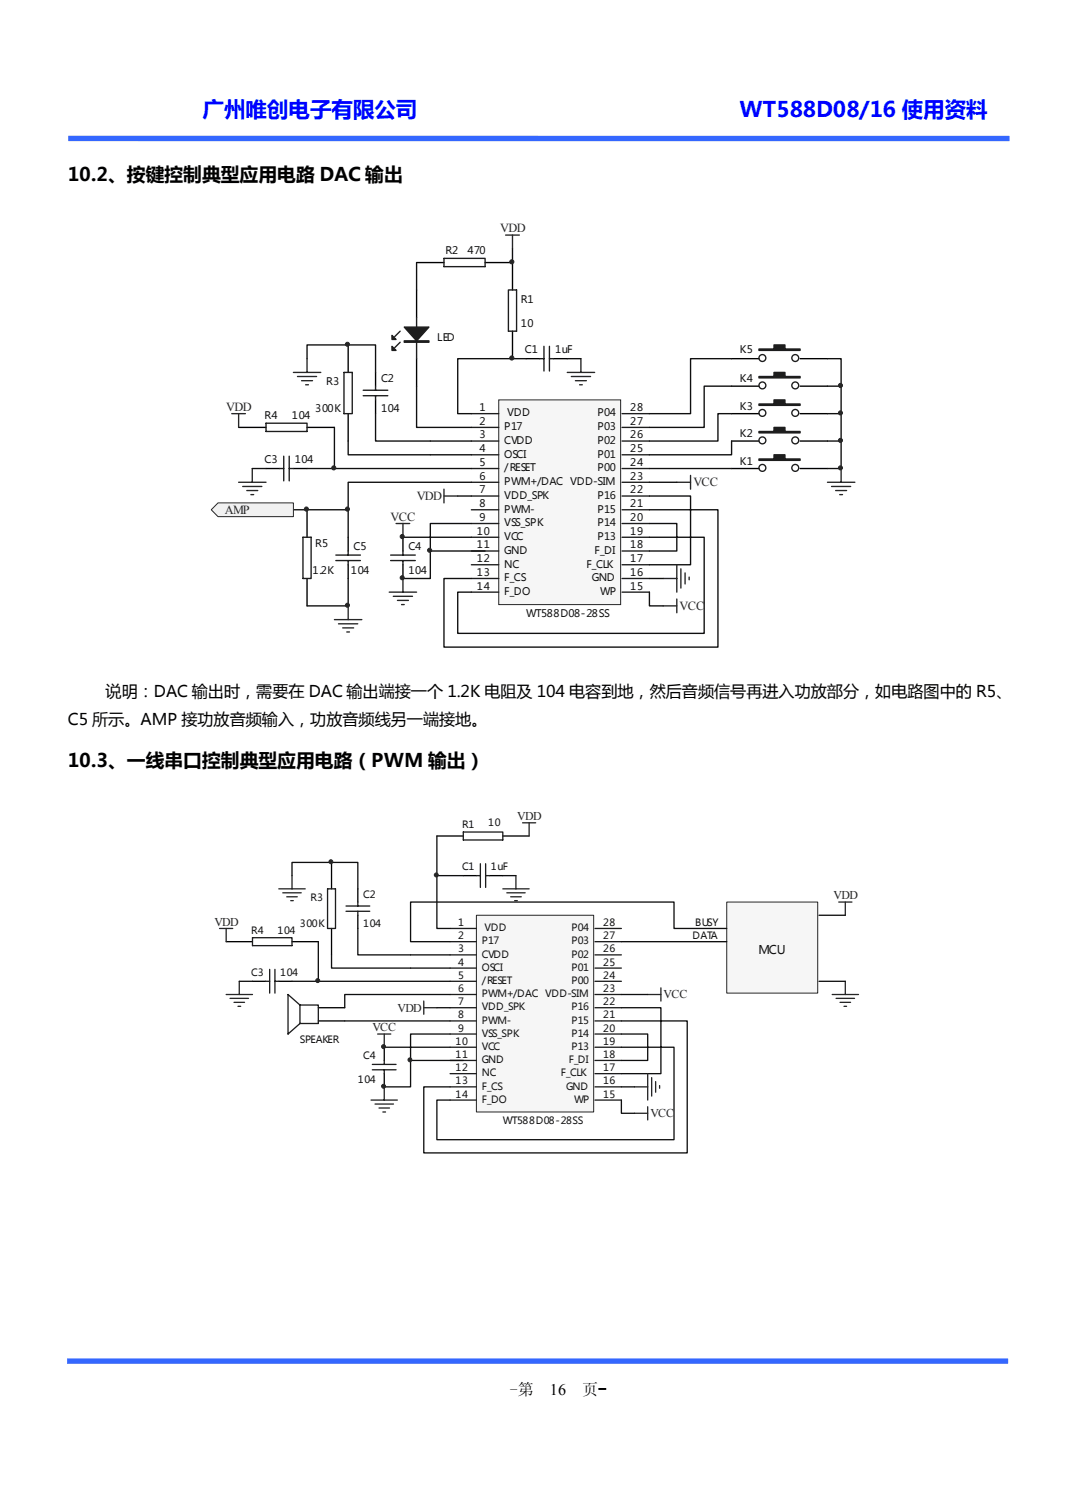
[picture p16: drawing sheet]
<svg xmlns="http://www.w3.org/2000/svg" width="210mm" height="297mm" viewBox="0 0 210 297" stroke-linecap="round" stroke-linejoin="round" font-family="sans-serif">
<defs><g id="words">
<g font-size="4.2" fill="#00f">
<text x="39.9" y="23.2">广州唯创电子有限公司</text>
<text x="145.8" y="23.2">WT588D08/16 使用资料</text>
</g>
<g font-size="3.7">
<text x="13.4" y="35.7">10.2、按键控制典型应用电路 DAC 输出</text>
<text x="13.4" y="151.3">10.3、一线串口控制典型应用电路（PWM 输出）</text>
</g>
<g font-size="3.2">
<text x="20.8" y="137.3">说明：DAC 输出时，需要在 DAC 输出端接一个 1.2K 电阻及 104 电容到地，然后音频信号再进入功放部分，如电路图中的 R5、</text>
<text x="13.4" y="142.8">C5 所示。AMP 接功放音频输入，功放音频线另一端接地。</text>
<text x="100.5" y="274.9">-第</text>
<text x="108.4" y="274.9">16</text>
<text x="114.7" y="274.9">页-</text>
</g>
<g font-size="2.4" fill="#262626">
<text x="98.6" y="45.8">VDD</text>
<text x="44.6" y="81">VDD</text>
<text x="136.7" y="95.9">VCC</text>
<text x="44.3" y="101.3">AMP</text>
<text x="82.1" y="98.6">VDD</text>
<text x="77" y="102.6">VCC</text>
<text x="133.9" y="120.2">VCC</text>
<text x="102" y="161.6">VDD</text>
<text x="164.3" y="177.2">VDD</text>
<text x="42.2" y="182.5">VDD</text>
<text x="130.8" y="196.8">VCC</text>
<text x="73.4" y="203.3">VCC</text>
<text x="78.3" y="199.4">VDD</text>
<text x="128.2" y="220.2">VCC</text>
</g>
<text font-size="2.4" fill="#0f0f0f" x="149.5" y="188.1">MCU</text>
<g font-size="2.1" fill="#0f0f0f">
<text x="87.8" y="50.1">R2</text>
<text x="92.1" y="50.1">470</text>
<text x="102.6" y="59.6">R1</text>
<text x="102.6" y="64.5">10</text>
<text x="86.2" y="67.2">LED</text>
<text x="103.4" y="69.6">C1</text>
<text x="109.4" y="69.6">1uF</text>
<text x="145.8" y="69.6">K5</text>
<text x="64.3" y="75.9">R3</text>
<text x="75.1" y="75.3">C2</text>
<text x="145.8" y="75.3">K4</text>
<text x="52.2" y="82.6">R4</text>
<text x="57.5" y="82.6">104</text>
<text x="62.1" y="81.3">300K</text>
<text x="75.1" y="81.3">104</text>
<text x="94.5" y="81">1</text>
<text x="94.5" y="83.7">2</text>
<text x="99.9" y="82.1">VDD</text>
<text x="117.7" y="82.1">P04</text>
<text x="124.2" y="83.7">27</text>
<text x="124.2" y="81">28</text>
<text x="145.8" y="80.7">K3</text>
<text x="94.5" y="86.4">3</text>
<text x="94.5" y="89.1">4</text>
<text x="99.4" y="87.5">CVDD</text>
<text x="99.4" y="84.8">P17</text>
<text x="117.7" y="84.8">P03</text>
<text x="117.7" y="87.5">P02</text>
<text x="124.2" y="89.1">25</text>
<text x="124.2" y="86.4">26</text>
<text x="145.8" y="86.1">K2</text>
<text x="52.2" y="91.3">C3</text>
<text x="58.1" y="91.3">104</text>
<text x="94.5" y="91.8">5</text>
<text x="94.5" y="94.6">6</text>
<text x="99.4" y="95.6">PWM+/DAC VDD-SIM</text>
<text x="99.4" y="92.9">/RESET</text>
<text x="99.4" y="90.2">OSCI</text>
<text x="117.7" y="90.2">P01</text>
<text x="117.7" y="92.9">P00</text>
<text x="124.2" y="94.6">23</text>
<text x="124.2" y="91.8">24</text>
<text x="145.8" y="91.6">K1</text>
<text x="94.5" y="97.3">7</text>
<text x="94.5" y="100">8</text>
<text x="99.4" y="98.3">VDD_SPK</text>
<text x="99.4" y="101.1">PWM-</text>
<text x="117.7" y="98.3">P16</text>
<text x="117.7" y="101.1">P15</text>
<text x="124.2" y="100">21</text>
<text x="124.2" y="97.3">22</text>
<text x="62.1" y="107.8">R5</text>
<text x="94" y="105.4">10</text>
<text x="94.5" y="102.7">9</text>
<text x="99.4" y="106.4">VCC</text>
<text x="99.4" y="103.8">VSS_SPK</text>
<text x="117.7" y="103.8">P14</text>
<text x="117.7" y="106.4">P13</text>
<text x="124.2" y="105.4">19</text>
<text x="124.2" y="102.7">20</text>
<text x="61.6" y="113.2">1.2K</text>
<text x="69.2" y="113.2">104</text>
<text x="69.7" y="108.4">C5</text>
<text x="80.5" y="108.4">C4</text>
<text x="80.5" y="113.2">104</text>
<text x="94" y="108.1">11</text>
<text x="94" y="110.8">12</text>
<text x="94" y="113.5">13</text>
<text x="99.4" y="111.9">NC</text>
<text x="99.4" y="109.2">GND</text>
<text x="115.6" y="111.9">F_CLK</text>
<text x="117.2" y="109.2">F_DI</text>
<text x="124.2" y="113.5">16</text>
<text x="124.2" y="110.8">17</text>
<text x="124.2" y="108.1">18</text>
<text x="94" y="116.2">14</text>
<text x="99.4" y="117.3">F_DO</text>
<text x="99.4" y="114.6">F_CS</text>
<text x="116.7" y="114.6">GND</text>
<text x="118.3" y="117.3">WP</text>
<text x="124.2" y="116.2">15</text>
<text x="103.7" y="121.6">WT588D08-28SS</text>
</g>
<g font-size="2" fill="#0f0f0f">
<text x="91.1" y="163.2">R1</text>
<text x="96.2" y="162.7">10</text>
<text x="91.1" y="171.6">C1</text>
<text x="96.8" y="171.6">1uF</text>
<text x="61.2" y="177.6">R3</text>
<text x="71.6" y="177">C2</text>
<text x="49.5" y="184.1">R4</text>
<text x="54.7" y="184.1">104</text>
<text x="59.1" y="182.8">300K</text>
<text x="71.6" y="182.8">104</text>
<text x="90.3" y="182.5">1</text>
<text x="90.3" y="185.1">2</text>
<text x="95.5" y="183.5">VDD</text>
<text x="112.6" y="183.5">P04</text>
<text x="118.8" y="185.1">27</text>
<text x="118.8" y="182.5">28</text>
<text x="136.5" y="185.1">DATA</text>
<text x="137" y="182.5">BUSY</text>
<text x="90.3" y="187.7">3</text>
<text x="90.3" y="190.3">4</text>
<text x="95" y="191.3">OSCI</text>
<text x="95" y="188.7">CVDD</text>
<text x="95" y="186.1">P17</text>
<text x="112.6" y="186.1">P03</text>
<text x="112.6" y="188.7">P02</text>
<text x="112.6" y="191.3">P01</text>
<text x="118.8" y="190.3">25</text>
<text x="118.8" y="187.7">26</text>
<text x="49.5" y="192.4">C3</text>
<text x="55.2" y="192.4">104</text>
<text x="90.3" y="192.9">5</text>
<text x="90.3" y="195.5">6</text>
<text x="95" y="196.6">PWM+/DAC VDD-SIM</text>
<text x="95" y="193.9">/RESET</text>
<text x="112.6" y="193.9">P00</text>
<text x="118.8" y="195.5">23</text>
<text x="118.8" y="192.9">24</text>
<text x="90.3" y="198.1">7</text>
<text x="90.3" y="200.7">8</text>
<text x="90.3" y="203.3">9</text>
<text x="95" y="199.2">VDD_SPK</text>
<text x="95" y="201.8">PWM-</text>
<text x="112.6" y="199.2">P16</text>
<text x="112.6" y="201.8">P15</text>
<text x="118.8" y="203.3">20</text>
<text x="118.8" y="200.7">21</text>
<text x="118.8" y="198.1">22</text>
<text x="59.1" y="205.7">SPEAKER</text>
<text x="71.6" y="208.8">C4</text>
<text x="89.8" y="205.9">10</text>
<text x="89.8" y="208.5">11</text>
<text x="95" y="209.6">GND</text>
<text x="95" y="207">VCC</text>
<text x="95" y="204.4">VSS_SPK</text>
<text x="112.1" y="209.6">F_DI</text>
<text x="112.6" y="204.4">P14</text>
<text x="112.6" y="207">P13</text>
<text x="118.8" y="208.5">18</text>
<text x="118.8" y="205.9">19</text>
<text x="70.5" y="213.5">104</text>
<text x="89.8" y="211.1">12</text>
<text x="89.8" y="213.7">13</text>
<text x="95" y="214.8">F_CS</text>
<text x="95" y="212.2">NC</text>
<text x="110.5" y="212.2">F_CLK</text>
<text x="111.6" y="214.8">GND</text>
<text x="118.8" y="213.7">16</text>
<text x="118.8" y="211.1">17</text>
<text x="89.8" y="216.3">14</text>
<text x="95" y="217.4">F_DO</text>
<text x="99.1" y="221.6">WT588D08-28SS</text>
<text x="113.1" y="217.4">WP</text>
<text x="118.8" y="216.3">15</text>
</g>
</g></defs>
<path d="M13.4 27.3h185.5M13.2 268.3h185.5" fill="none" stroke="#3467ff" stroke-width="1.1" stroke-linecap="butt"/>
<path d="M98.3 78.8h24v40.4h-24z" fill-rule="evenodd" fill="#f6f6f6" stroke="#262626" stroke-width=".2"/>
<g fill="none" stroke="#1d1d1d" stroke-width=".27">
<path d="M87.5 50.9h8.1v1.7h-8.1zM100.2 57.2h1.6v8.1h-1.6zM67.8 73.4h1.6v8.1h-1.6zM71.6 76.9h4.8M71.6 78h4.8M74 76.1v.8M74 78v.8M78.9 67.5l-1.1 1M78.9 65.3l-1.1 1.1M82.1 62.6v8.1M106.4 70.7h.8M107.2 68.3v4.8"/>
<path d="M108.3 70.7h.8M108.3 68.3v4.8M52.4 83.4h8.1v1.6h-8.1zM55.1 92.4h.8M55.9 89.9v4.9M57 92.4h.8M57 89.9v4.9M92.9 81.5h5.4M92.9 84.2h5.4M92.9 86.9h5.4M92.9 89.6h5.4M92.9 92.4h5.4"/>
<path d="M92.9 95.1h5.4M92.9 97.8h5.4M122.6 81.5h5.4M122.6 84.2h5.4M122.6 86.9h5.4M122.6 89.6h5.4M122.6 92.4h5.4M122.6 95.1h5.4M122.6 97.8h5.4M59.7 105.9h1.6v8.1h-1.6zM66.2 110.5h4.8M66.2 109.4h4.8"/>
<path d="M68.6 108.6v.8M68.6 110.5v.8M77 110.5h4.9M77 109.4h4.9M79.4 108.6v.8M79.4 110.5v.8M92.9 100.5h5.4M92.9 103.2h5.4M92.9 105.9h5.4M92.9 108.6h5.4M92.9 111.3h5.4M92.9 114h5.4"/>
<path d="M92.9 116.7h5.4M122.6 100.5h5.4M122.6 103.2h5.4M122.6 105.9h5.4M122.6 108.6h5.4M122.6 111.3h5.4M122.6 114h5.4M122.6 116.7h5.4"/>
<circle cx="150.3" cy="76" r=".68"/>
<circle cx="150.3" cy="70.6" r=".68"/>
<circle cx="156.7" cy="76" r=".68"/>
<circle cx="156.7" cy="70.6" r=".68"/>
<circle cx="150.3" cy="92.2" r=".68"/>
<circle cx="150.3" cy="86.8" r=".68"/>
<circle cx="150.3" cy="81.4" r=".68"/>
<circle cx="156.7" cy="92.2" r=".68"/>
<circle cx="156.7" cy="86.8" r=".68"/>
<circle cx="156.7" cy="81.4" r=".68"/>
</g>
<g fill="none" stroke="#000" stroke-width=".27">
<path d="M82.1 57.2v5.4M82.1 51.8h5.4M95.6 51.8h5.4v5.4M68.6 68v5.4M74 73.4v2.7M74 78.8v2.7M82.1 70.7v5.4M101 65.3v5.4M103.7 70.7h2.7M109.1 70.7h2.7M144.2 70.7h5.4M144.2 76.1h5.4"/>
<path d="M157.7 70.7h5.4M157.7 76.1h5.4M47 84.2h5.4M52.4 92.4h2.7M57.8 92.4h2.7M60.5 84.2h5.4M68.6 81.5v5.4M144.2 92.4h5.4M144.2 81.5h5.4M144.2 86.9h5.4M157.7 92.4h5.4M157.7 81.5h5.4"/>
<path d="M157.7 86.9h5.4M60.5 100.5v5.4M60.5 114v5.4M68.6 105.9v2.7M68.6 111.3v2.7M79.4 105.9v2.7M79.4 111.3v2.7"/>
</g>
<g fill="none" stroke="#0f0f0f" stroke-width=".27">
<path d="M82.1 51.8v5.4M101 49v2.8M60.5 70.7v-2.7h13.5v5.4M82.1 76.1v8.1h10.8M103.7 70.7h-13.5v10.8h2.7M111.8 70.7h2.7M144.2 76.1h-5.4v8.1h-10.8M144.2 70.7h-8.1v10.8h-8.1M163.1 70.7h2.7v21.7h-2.7M163.1 76.1h2.7M49.7 92.4h2.7M60.5 92.4h5.4"/>
<path d="M65.9 84.2v8.2h27M68.6 86.9v2.7h24.3M74 81.5v5.4h18.9M90.2 97.8h2.7M92.9 95.1h-24.3v10.8M128 97.8h8.1v13.5h-8.1M128 92.4h16.2M128 95.1h5.4M144.2 86.9v2.7h-16.2M144.2 81.5h-2.7v5.4h-13.5M163.1 86.9h2.7M163.1 81.5h2.7"/>
<path d="M57.8 100.5h10.8M68.6 114v5.4h-8.1M79.4 105.9h13.5M92.9 103.2h-8.1v5.4M95.6 108.6h-10.8v5.4h-5.4M128 103.2h5.4v5.4h-5.4M128 105.9h10.8v18.9h-48.6v-8.1h2.7M128 100.5h13.5v27.1h-54v-13.6h5.4M128 116.7v2.7h2.7M128 114h2.7"/>
</g>
<g fill="none" stroke="#262626" stroke-width=".27">
<path d="M99.7 46.3h2.7M101 46.3v2.7M57.8 73.4h5.4M58.6 74.2h3.8M59.4 75h2.2M60.2 75.8h.6M60.5 70.7v2.7M111.8 73.4h5.4M112.6 74.2h3.8M113.4 75h2.2M114.2 75.8h.6M114.5 70.7v2.7"/>
<path d="M45.7 81.5h2.7M47 81.5v2.7M47 95.1h5.4M47.8 95.9h3.8M48.6 96.7h2.2M49.4 97.5h.6M49.7 92.4v2.7M87.5 96.4v2.7M87.5 97.8h2.7M133.4 95.1h2.7M136.1 93.7v2.7M163.1 95.1h5.4"/>
<path d="M163.9 95.9h3.8M164.7 96.7h2.2M165.5 97.5h.6M165.8 92.4v2.7M68.6 119.4v2.7M76.7 116.7h5.4M77.5 117.5h3.8M78.1 103.2h2.7M78.3 118.3h2.2M79.1 119.2h.6M79.4 114v2.7M79.4 103.2v2.7"/>
<path d="M130.7 119.4h2.7M130.7 114h2.7M133.4 111.3v5.4M133.4 118.1v2.7M134.2 112.1v3.8M135 112.9v2.2M135.8 113.7v.6M65.9 122.1h5.4M66.7 123h3.8M67.5 123.8h2.2M68.3 124.6h.6"/>
</g>
<g fill="#1d1d1d" stroke="#1d1d1d" stroke-width=".27">
<path d="M79.7 64.5h4.8l-2.4 2.7z"/>
<path d="M77.3 68.3l.8 .8h-.8z"/>
<path d="M77.3 66.1l.8 .8h-.8z"/>
<path d="M79.7 67.2h4.8v.3h-4.8z" fill-rule="evenodd"/>
<path d="M149.6 68.8h2.9v-.8h2.2v.8h3v.3h-8.1z" fill-rule="evenodd"/>
<path d="M149.6 74.2h2.9v-.8h2.2v.8h3v.3h-8.1z" fill-rule="evenodd"/>
<path d="M149.6 79.6h2.9v-.8h2.2v.8h3v.3h-8.1z" fill-rule="evenodd"/>
<path d="M149.6 85h2.9v-.8h2.2v.8h3v.3h-8.1z" fill-rule="evenodd"/>
<path d="M149.6 90.5h2.9v-.9h2.2v.9h3v.2h-8.1z" fill-rule="evenodd"/>
</g>
<g fill="#262626" stroke="#262626" stroke-width=".2">
<circle cx="68.5" cy="67.9" r=".4"/>
<circle cx="100.9" cy="51.6" r=".41"/>
<circle cx="79.3" cy="113.9" r=".4"/>
<circle cx="100.9" cy="70.6" r=".41"/>
<circle cx="79.3" cy="105.8" r=".41"/>
<circle cx="84.7" cy="108.5" r=".41"/>
<circle cx="65.8" cy="92.2" r=".4"/>
<circle cx="165.6" cy="92.2" r=".4"/>
<circle cx="165.6" cy="76" r=".41"/>
<circle cx="165.6" cy="81.4" r=".4"/>
<circle cx="165.6" cy="86.8" r=".41"/>
<circle cx="68.5" cy="100.3" r=".41"/>
<circle cx="60.4" cy="100.3" r=".41"/>
<circle cx="68.5" cy="119.3" r=".4"/>
</g>
<path d="M43 99.1h14.8v2.7h-14.8l-1.4-1.3z" fill-rule="evenodd" fill="#f1f1f1" stroke="#262626" stroke-width=".2"/>
<path d="M93.9 180.4h23.1v38.8h-23.1z" fill-rule="evenodd" fill="#f6f6f6" stroke="#262626" stroke-width=".2"/>
<g fill="none" stroke="#1d1d1d" stroke-width=".26">
<path d="M64.6 175.2h1.5v7.8h-1.5zM68.2 178.6h4.7M68.2 179.6h4.7M70.5 177.8v.8M70.5 179.6v.8M91.3 164h7.8v1.6h-7.8zM93.9 172.6h.8M94.7 170.2v4.7M95.7 172.6h.8M95.7 170.2v4.7M49.8 184.8h7.8v1.6h-7.8zM52.4 193.4h.7"/>
<path d="M53.1 191.1v4.6M54.2 193.4h.7M54.2 191.1v4.6M59.1 198.1h3.6v3.6h-3.6M59.1 198.1l-2.3-2.1v7.8l2.3-2.1M59.1 198.1v3.6M88.7 183h5.2M88.7 185.6h5.2M88.7 188.2h5.2M88.7 190.8h5.2M88.7 193.4h5.2M88.7 196h5.2"/>
<path d="M88.7 198.6h5.2M117.3 183h5.2M117.3 185.6h5.2M117.3 188.2h5.2M117.3 190.8h5.2M117.3 193.4h5.2M117.3 196h5.2M117.3 198.6h5.2M73.4 210.9h4.7M73.4 209.8h4.7M75.7 209v.8M75.7 210.9v.7"/>
<path d="M88.7 201.2h5.2M88.7 203.8h5.2M88.7 206.4h5.2M88.7 209h5.2M88.7 211.6h5.2M88.7 214.2h5.2M88.7 216.8h5.2M117.3 201.2h5.2M117.3 203.8h5.2M117.3 206.4h5.2M117.3 209h5.2M117.3 211.6h5.2"/>
<path d="M117.3 214.2h5.2M117.3 216.8h5.2"/>
</g>
<g fill="none" stroke="#000" stroke-width=".26">
<path d="M65.3 170v5.2M70.5 175.2v2.6M86.1 164.8h5.2M91.3 172.6h2.6M96.5 172.6h2.6M99.1 164.8h5.2M44.6 185.6h5.2M49.8 193.4h2.6M54.9 193.4h2.7M57.6 185.6h5.1M62.7 198.6h5.2M65.3 183v5.2"/>
<path d="M70.5 180.4v2.6M62.7 201.2h5.2M75.7 206.4v2.6M75.7 211.6v2.6"/>
</g>
<g fill="none" stroke="#0f0f0f" stroke-width=".26">
<path d="M57.6 172.6v-2.6h12.9v5.2M91.3 172.6h-5.2v10.4h2.6M99.1 172.6h2.6M47.2 193.4h2.6M57.6 193.4h5.1M62.7 185.6v7.8h26M65.3 188.2v2.6h23.4M70.5 183v5.2h18.2M86.1 198.6h2.6M88.7 196h-20.8v2.6M122.5 198.6h7.8v13h-7.8M122.5 196h5.2"/>
<path d="M67.9 201.2h20.8M75.7 206.4h13M88.7 203.8h-7.8v5.2M91.3 209h-10.4v5.2h-5.2M122.5 203.8h5.2v5.2h-5.2M122.5 206.4h10.3v18.2h-46.7v-7.8h2.6M122.5 201.2h12.9v26h-51.9v-13h5.2M122.5 216.8v2.6h2.6M122.5 214.2h2.6"/>
</g>
<g fill="none" stroke="#262626" stroke-width=".26">
<path d="M54.9 175.2h5.3M55.7 176h3.7M56.5 176.8h2.1M57.3 177.5h.5M57.6 172.6v2.6M99.1 175.2h5.2M99.9 176h3.6M100.6 176.8h2.1M101.4 177.5h.6M101.7 172.6v2.6M103 162.2h2.6M104.3 162.2v2.6"/>
<path d="M43.3 183h2.6M44.6 183v2.6M44.6 196h5.2M45.3 196.8h3.7M46.1 197.6h2.1M46.9 198.4h.5M47.2 193.4v2.6M83.5 198.6h2.6M83.5 197.3v2.6M127.7 196h2.6M130.3 194.7v2.6M73.1 216.8h5.2"/>
<path d="M73.9 217.6h3.7M74.4 203.8h2.6M74.7 218.4h2.1M75.5 219.2h.5M75.7 214.2v2.6M75.7 203.8v2.6M125.1 214.2h2.6M125.1 219.4h2.6M127.7 211.6v5.2M127.7 218.1v2.6M128.4 212.4v3.6M129.2 213.2v2.1"/>
<path d="M130 214v.5"/>
</g>
<path d="M143.2 177.8h18v17.9h-18z" fill-rule="evenodd" fill="#f6f6f6" stroke="#262626" stroke-width=".2"/>
<path d="M86.1 164.8v7.8M122.5 185.6h20.7M143.2 183h-10.4v-5.2h-51.9v7.8h7.8M161.4 193.4h5.2M161.4 180.4h5.2" fill="none" stroke="#0f0f0f" stroke-width=".26"/>
<path d="M165.3 177.8h2.6M166.6 177.8v2.6M164 196h5.2M164.8 196.8h3.6M165.6 197.6h2M166.3 198.4h.6M166.6 193.4v2.6" fill="none" stroke="#262626" stroke-width=".26"/>
<g fill="#262626" stroke="#262626" stroke-width=".2">
<circle cx="65.2" cy="169.9" r=".39"/>
<circle cx="75.6" cy="214.1" r=".39"/>
<circle cx="75.6" cy="206.3" r=".39"/>
<circle cx="80.8" cy="208.9" r=".39"/>
<circle cx="86" cy="172.5" r=".39"/>
<circle cx="62.6" cy="193.3" r=".39"/>
</g>
<use href="#words"/>
</svg>
